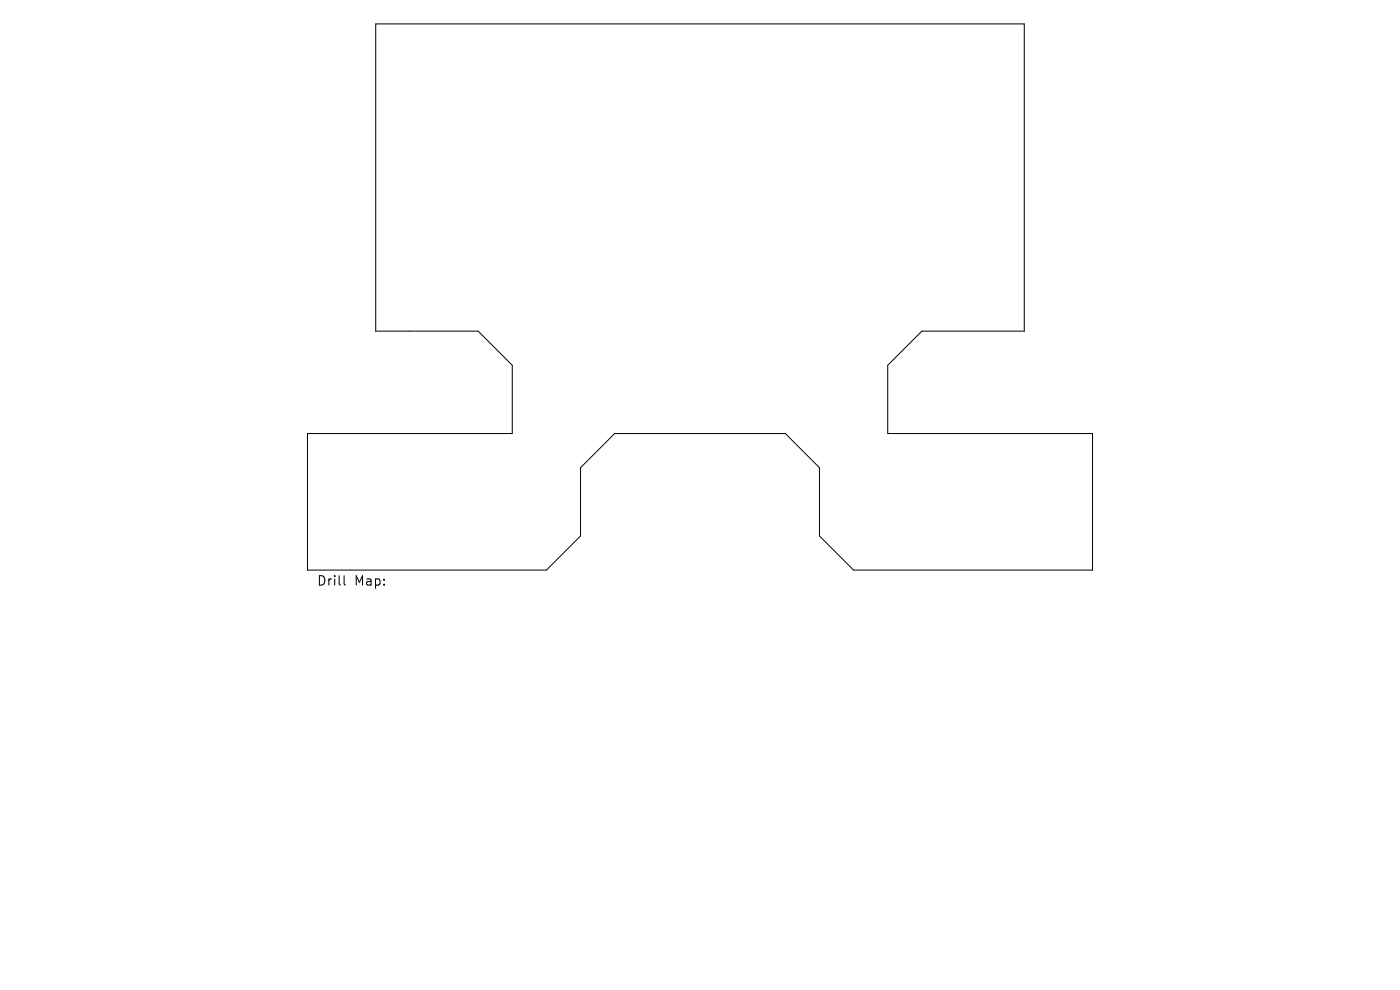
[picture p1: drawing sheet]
<svg xmlns="http://www.w3.org/2000/svg" width="297mm" height="210mm" viewBox="0 0 297 210" stroke-linecap="round" stroke-linejoin="round" font-family="sans-serif">
<defs><g id="words">
<g font-size="2.8">
<text x="67.2" y="124.5">Drill</text>
<text x="75.2" y="124.5">Map:</text>
</g>
</g></defs>
<path d="M79.7 5.1h137.6v65.1h-21.7l-7.3 7.3v14.5h43.5v28.9h-50.7l-7.3-7.2v-14.5l-7.2-7.2h-36.2l-7.2 7.2v14.5l-7.3 7.2h-50.7v-28.9h43.5v-14.5l-7.3-7.3h-21.7zM73 122.1v1.7l.3 .3" fill="none" stroke="#000" stroke-width=".21"/>
<use href="#words"/>
</svg>
